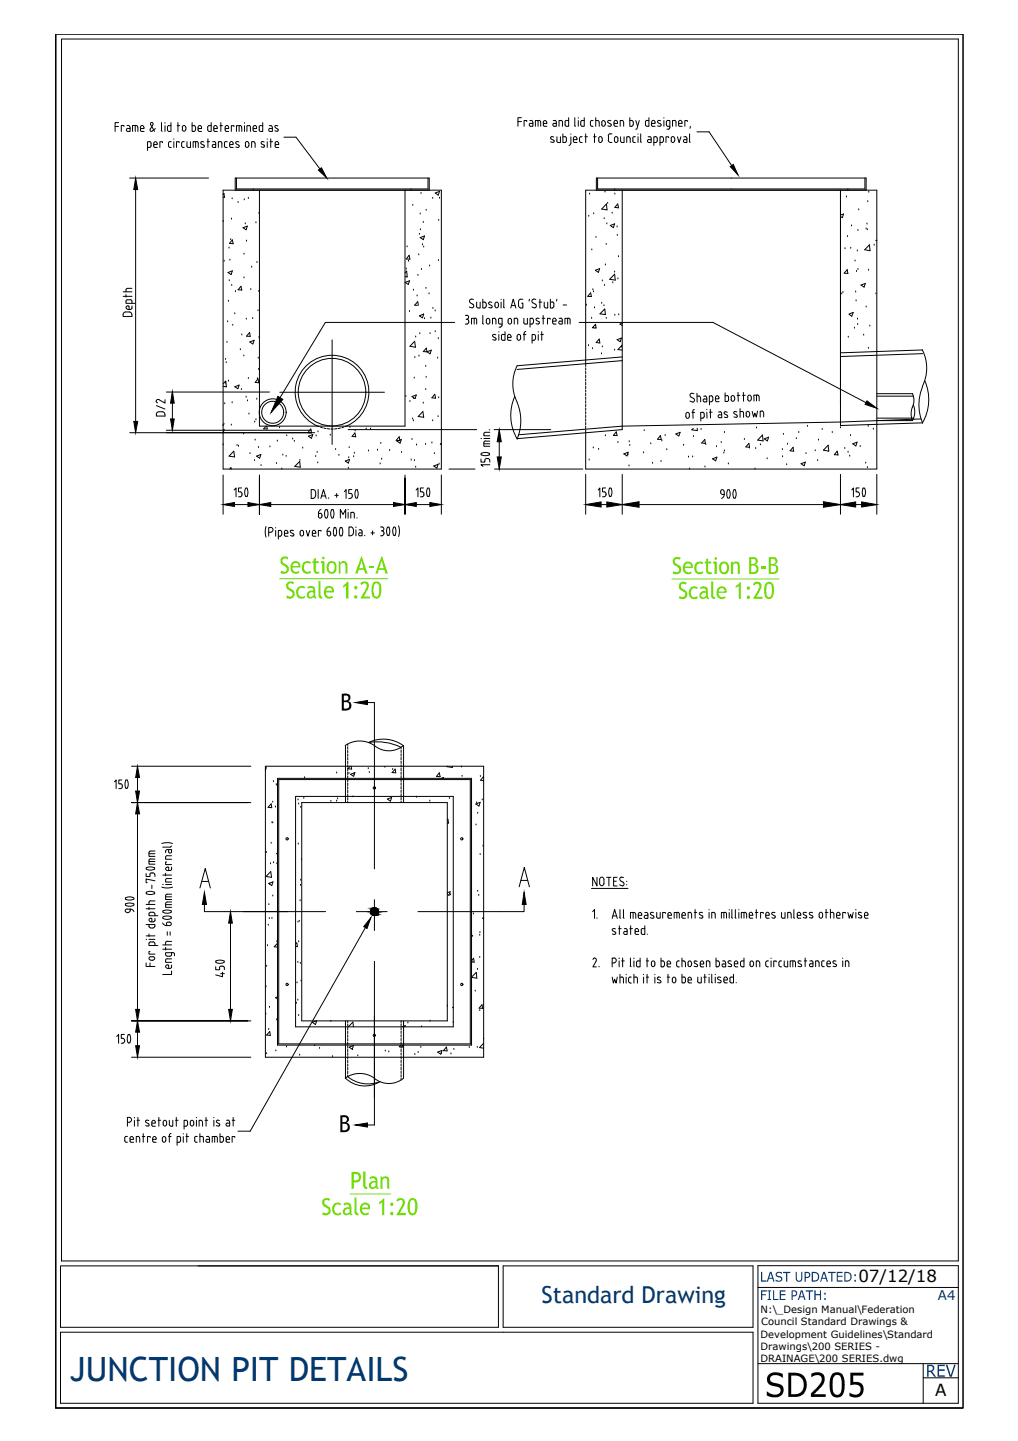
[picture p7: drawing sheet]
<svg xmlns="http://www.w3.org/2000/svg" width="210mm" height="297mm" viewBox="0 0 210 297" stroke-linecap="round" stroke-linejoin="round" font-family="sans-serif">
<defs><g id="words">
<text font-size="8.4" x="157.7" y="288">SD205</text>
<text font-size="7.1" x="146.8" y="104.8">900</text>
<text font-size="6.9" fill="#003972" x="14.4" y="284.6">JUNCTION PIT DETAILS</text>
<g font-size="6.6">
<text x="22.6" y="164.4">150</text>
<text x="22.9" y="217">150</text>
</g>
<g font-size="6.2">
<text x="29.3" y="190.5" transform="rotate(-90 29.3 190.5)">900</text>
<text x="48" y="202.5" transform="rotate(-90 48 202.5)">450</text>
</g>
<g font-size="5.6" fill="#6edd00">
<text x="57.6" y="118.2">Section A-A</text>
<text x="138.5" y="118.3">Section B-B</text>
<text x="58.8" y="123.4">Scale 1:20</text>
<text x="139.8" y="123.4">Scale 1:20</text>
<text x="72.2" y="245.1">Plan</text>
<text x="66.3" y="250.5">Scale 1:20</text>
</g>
<g font-size="5.6">
<text x="70.2" y="146.5">B</text>
<text x="69.8" y="233.4">B</text>
</g>
<text font-size="4.9" x="35.3" y="87.1" transform="rotate(-90 35.3 87.1)">D/2</text>
<text font-size="4.8" fill="#003972" x="111.7" y="268.6">Standard Drawing</text>
<text font-size="4.2" fill="#003972" x="190.9" y="283.8">REV</text>
<g font-size="3.4">
<text x="177" y="264.2">07/12/18</text>
<text x="192.8" y="287.7">A</text>
</g>
<g font-size="3.3" fill="#003972">
<text x="156.7" y="264.2">LAST UPDATED:</text>
<text x="156.7" y="268">FILE PATH:</text>
</g>
<text font-size="2.8" fill="#003972" x="193.4" y="268">A4</text>
<g font-size="2.1">
<text x="156.8" y="270.7">N:\_Design Manual\Federation</text>
<text x="156.8" y="275.7">Development Guidelines\Standard</text>
<text x="156.9" y="273.2">Council Standard Drawings &amp;</text>
<text x="156.8" y="278.2">Drawings\200 SERIES -</text>
<text x="156.8" y="280.7">DRAINAGE\200 SERIES.dwg</text>
</g>
</g></defs>
<!-- layer: 0 -->
<g fill="none" stroke="#000" stroke-width=".21">
<path d="M197.6 8v251.9M23.7 26.1h.8M24.5 25.3h-.8v1.8M25.6 26.1v-.2h-.6v1.2M26.2 25.9h.3M26.4 26.5h.4M26.5 25.9l.2 .1 .1 1.1-.7-.2v-.3l.2-.1M26.7 36.7h16.3M27.9 25.9v1.2M28 39.1v47.8M28.4 26.2l-.3-.3h-.8v1.2M28.4 26.2v.9"/>
<path d="M28.9 26.8l.2 .2 .6 .1M28.9 26.3a.36 .36 0 0 1 .4-.4 .36 .36 0 0 1 .4 .4M29 26.3v.5M29.7 26.3v.2h-.7M30.8 29.2l.3 .1v.9l-.7 .2M30.8 29.2h-.4v1.8M31.7 30.1l.3 .3M31.7 29.6a.36 .36 0 0 1 .4-.4 .36 .36 0 0 1 .3 .4M31.7 29.6v.5M32 30.4h.4M32 26.5l-.6 .5h-.4v-.4l.5-.9a.3 .3 0 0 0 0-.4 .3 .3 0 0 0-.4 0 .3 .3 0 0 0 0 .4l.8 1.4M32.4 29.6v.2h-.7"/>
<path d="M33.3 26.9l.2 .2M33.3 25.3v1.6M33.5 29.4v-.2h-.5v1.2M34 25.3v.1M34 25.9v1.2M34.9 25.9h.3M35.1 29.2l-.4 .3 .1 .7 .3 .2M35.1 30.4h.2M35.1 29.2h.2M35.2 25.3v1.8l-.6-.2v-.9l.2-.1M35.8 28.6v.1M35.8 29.2v1.2"/>
<path d="M36.5 25.9h.6M36.7 25.3v1.8M36.9 29.4v-.2h-.5v1.2M37.6 26.3a.36 .36 0 0 1 .3-.4 .36 .36 0 0 1 .4 .4M37.6 26.6a.36 .36 0 0 0 .3 .5 .36 .36 0 0 0 .4-.5M37.6 26.3v.4M37.8 29.2l-.3 .1v.7l.1 .3 .4 .1M37.8 29.2h.2M38.3 26.3v.4M38.5 30l.3 .4M38.6 29.2v.9M39.3 29.2v1.2h-.5"/>
<path d="M39.6 25.3v1.8h.4M39.6 25.9h.4M40 25.9l.3 .3-.1 .7-.2 .2M40.3 29.2v1.2M40.6 29.2l.2 .1 .1 1.1M40.6 29.2h-.8v1.2M40.8 26.8l.2 .2 .6 .1M40.8 26.5h.8a.43 .43 0 0 0-.1-.5 .43 .43 0 0 0-.5-.1l-.2 .4v.5M41.4 30.3l.5 .1M41.5 29.7l.5 .2M41.6 29.2l.4 .1M41.6 29.2l-.2 .2 .1 .2"/>
<path d="M42 29.9l.1 .3-.2 .2M42.7 29.2h.5M42.9 28.6v1.8M43.2 25.9h.3M43.5 25.3v1.8l-.6-.2v-.9l.2-.1M43.8 29.2h.4M44 29.8l-.2 .3 .2 .3M44.1 26.8l.1 .2 .6 .1M44.1 29.8h.4M44.1 26.5h.7a.42 .42 0 0 0-.1-.5 .42 .42 0 0 0-.6 .1v.7M44.2 29.2l.2 .1 .1 1.1h-.4M45.4 25.9h.5"/>
<path d="M45.4 29.2l.3 .1v1.1M45.5 29.2h-.5v1.2M45.5 25.3v1.8M46 39.2h45v57.5h-45zM46.3 30l.1 .3 .4 .1M46.3 29.5v.6M46.4 26.8l.2 .2 .5 .1M46.4 26.5h.7a.43 .43 0 0 0 0-.5 .43 .43 0 0 0-.5-.1l-.2 .4v.5M46.6 29.2l-.3 .3M46.6 29.2h.2M47.4 30.1l.1 .3h.6M47.4 29.8h.7a.43 .43 0 0 0-.1-.5 .43 .43 0 0 0-.5-.1l-.1 .4v.5"/>
<path d="M48.2 26.1v-.2h-.5v1.2M48.5 39.2v-2.5h40v2.5M48.6 30.3l.5 .1M48.8 36.7v2.2h39.5v-2.2M48.8 29.7l.4 .2M48.8 29.2l-.2 .2 .1 .2M48.9 29.2l.4 .1M49.2 29.9l.1 .3-.2 .2M49.3 25.9v1.2M49.5 25.9l.3 .3M49.5 25.9h-.7v1.2M49.9 26.2v.9"/>
<path d="M50.4 25.3v.1M50.4 25.9v1.2M50.6 29.6a.36 .36 0 0 1 .3-.4 .36 .36 0 0 1 .4 .4M50.6 30a.36 .36 0 0 0 .3 .4 .36 .36 0 0 0 .4-.4M50.6 29.6v.4M51.3 25.9l.3 .1v1.1M51.3 25.9h-.4v1.2M51.3 29.6v.4M52.2 26.8l.1 .2 .6 .1M52.2 26.5h.7a.43 .43 0 0 0-.1-.5 .43 .43 0 0 0-.4-.1l-.2 .4v.5M52.2 38.9v.3M52.2 29.2l.4 .3"/>
<path d="M52.3 29.2h-.4v1.2M52.6 29.5v.9M53.4 26.7l.3 .4M53.5 26.2v.6M53.5 39.2v48.6h30v-48.6M53.7 25.9l-.3 .3M53.7 25.9h.5M54 29.7l.5 .2M54.1 29.2l.4 .1M54.1 29.2l-.3 .2 .1 .2M54.2 25.3v1.8h-.5M54.4 29.9l.1 .4-.7-.1"/>
<path d="M55.1 28.6v.1M55.1 29.2v1.2M55.5 25.9h.3M55.7 29.2h.5M55.7 26.5h.5M55.8 25.9l.3 .3M55.8 28.6v1.8M56.2 26.2v.9l-.8-.2v-.3l.3-.1M56.7 30.1l.1 .3h.7M56.7 29.6a.36 .36 0 0 1 .4-.4 .36 .36 0 0 1 .3 .4M56.8 29.6v.5M56.8 26.3l.5 .3"/>
<path d="M57.3 26.6v.4l-.6-.1M57.3 26l-.5-.1v.4M57.5 29.6v.2h-.7M61 28.3l5 6.5M84.7 38.9v.3M86.8 39.9h.1M89.7 39.8l.9-.3-.2 .7zM123 39.2v-2.5h55.6v2.5M123.2 36.7v2.2h55.1v-2.2M124.7 39.6h.1M126.7 38.9v.3M128.3 39.2v49.4l-21.7 1.8"/>
<path d="M146.2 27.2l4.7 6.9M173.3 39.2v48.5l16.9-.5M174.8 38.9v.3M179.1 39.6h.1M46 45.6h.1M46 40.1l.2-.2 .1 .8-.3-.1M46.2 53.8h.1M47 56.2l.9-.4-.2 .8zM47.2 51.1h.1M47.3 57.9h.1M47.4 53.6h.1M47.6 49.4h.1"/>
<path d="M47.7 45.2h.1M47.8 58.8h.1M47.9 41h.1M47.9 49.4l.2 .8h-.8zM49.1 41.7h.1M49.7 59l.2 .8-.8-.1zM50.1 46.9l.9-.3-.3 .8zM50.3 52.4h.1M50.3 57.3h.1M50.4 41.2h.1M50.6 46.1h.1M50.8 49.7h.1"/>
<path d="M51.2 40.9h.1M51.7 59.7h.1M51.9 55.1h.1M52.8 45.9h.1M53 54.1h.1M53.4 44h.1M83.5 56.3l.3-.4 .2 1.2-.5-.1M83.6 58.2l.8-.3-.2 .7zM83.8 55.5h.1M83.9 50.9h.1M84.2 53.8h.1M84.4 52.6l.1 .8h-.7z"/>
<path d="M85.1 42.3h.1M85.2 59.8h.1M86.2 56.8h.1M86.3 52.5h.1M86.5 48.3h.1M86.6 44.1h.1M86.6 49l.9-.4-.2 .8zM86.7 47.4h.1M86.9 55.5h.1M87.1 50.5h.1M87.3 45.8h.1M87.4 50.9h.1"/>
<path d="M87.8 59.4h.1M87.9 43.3h.1M88.6 54.8h.1M89.2 40.9h.1M90.4 53.7h.1M90.5 45.4h.1M90.6 40.9h.1M121.4 44.6h.1M121.6 40h.1M122 51.5h.1M122.2 59.7h.1M122.4 44.1h.1"/>
<path d="M122.8 55.7l.8-.3-.2 .7zM122.9 48.9h.1M124.2 57.9h.1M124.6 45.1h.1M124.7 58.8h.1M124.8 54.6h.1M125 50.4h.1M125 42l.2 1.3-1.1-.2zM125.1 46.1h.1M125.3 41.9h.1M126.2 43.9h.1M126.4 58.3h.1"/>
<path d="M126.5 46.9l.2-.8-.9 .4 .7 .4M126.7 56.1h.1M126.7 56.5l.2 1.2-1.2-.1zM126.8 40h.1M127.2 46.8h.1M127.3 48.5h.1M127.4 42l.1 .8h-.7zM127.4 57.5h.1M127.5 52.9h.1M173.3 44.3l.6-.2-.2 .8-.4-.3M174.2 51.3h.1M174.5 40.6h.1"/>
<path d="M174.7 55.6l.1 .8-.7-.1zM174.7 48.8h.1M175.4 51.2h.1M175.6 46.6h.1M176.3 53.8h.1M176.6 56h.1M176.8 51.7h.1M176.9 47.5h.1M176.9 55.5h.1M177.1 43.3h.1M177.5 58.8l.9-.4-.2 .8zM178.6 47.2h.1"/>
<path d="M178.8 46.2h.1M178.8 47.4h.1M178.9 41.6h.1M179.1 55.7h.1M179.3 50.5l.1 1.2-1.1-.2zM180.2 50.5h.1M180.8 49.5l-.2 .1 .2 .1M46 79.1l.6-.6 .1 1.3-.7-.2M46.5 79h.1M46.5 74.1h.1M46.6 74.8h.1M46.8 70.6h.1"/>
<path d="M46.9 66.3h.1M47.1 62.1h.1M47.1 78.6h.1M48 67.1h.1M48.4 64.7h.1M48.4 79.7l.9-.3-.2 .7zM48.5 60.1h.1M49.6 72.1h.1M49.9 69h.1M50.3 73.4h.1M50.8 65.8h.1M51.2 78h.1"/>
<path d="M51.5 68.5l.1 .8h-.8zM51.5 70.5l.9-.4-.3 .8zM52.1 65.7h.1M53.1 78.1h.1M53.2 78.1l.2 .8-.8-.1zM53.2 64.1h.1M53.2 73.8h.1M53.3 76.2h.1M53.4 60.1h.1M53.4 69.6h.1M68.5 70.1v21.5M84.4 64.2h.1"/>
<path d="M85.4 77.9h.1M85.5 70.4l.2 1.2-1.2-.2zM85.5 73.7h.1M85.7 69.5h.1M86 61h.1M86 62.9h-.5l.6-.7 .2 .7M86.4 73.4h.1M86.6 68.8h.1M87.4 64.7l-.9 .4 .6 .4 .3-.7M87.5 65.7h.1M87.8 75.5h.1M87.9 77.8h.1"/>
<path d="M87.9 71.8l.1 .7h-.7zM88 72.5l.9-.3-.2 .7zM88.5 60.6h.1M88.7 68.8h.1M88.8 65.6h.1M89.3 63.6h.1M89.7 64.1h.1M89.7 68.4h.1M90.2 73.8h.1M90.4 69.8h.1M96 65h.3a.4 .4 0 0 1 .3 .4 .4 .4 0 0 1-.3 .4 .53 .53 0 0 1 .4 .6M96.1 65.8h.2"/>
<path d="M96.6 66.4l-.1 .3-.5 .1M97.2 61.7l-.3 .1-.1 .4 .7 .5M97.2 61.6l.4 .1M97.5 62.7a.47 .47 0 0 1 0 .7 .47 .47 0 0 1-.7-.1M97.8 65.6v1.2M98 65.6l.2 .2 .1 1M98 65.6h-.8v1.2M98.2 63.1l.4 .4M98.3 62.3v.8M99 62.3v1.2h-.4M99.5 66.6l.2 .2M99.6 61.7v1.8h.3"/>
<path d="M99.6 62.3h.3M99.6 65v1.6M99.9 62.3l.3 .3M100.2 63.1l-.3 .4M100.3 66.4v-.4a.36 .36 0 0 1 .3-.4 .36 .36 0 0 1 .4 .4v.4M100.3 66.4a.36 .36 0 0 0 .3 .4 .36 .36 0 0 0 .4-.4M100.3 62.7v.4M100.9 62.7l.5 .3 .1 .3-.2 .2-.5-.1M101 62.3l-.3 .1 .2 .3M101 62.2l.4 .1M101.7 69.4l.5 .3M101.8 69l-.2 .1 .1 .3"/>
<path d="M101.8 68.9l.4 .1M101.9 65.6l.3 .3M101.9 65.6h-.4v1.2M102.1 63.1v-.4a.36 .36 0 0 1 .3-.4 .36 .36 0 0 1 .4 .4v.4M102.1 63.1a.36 .36 0 0 0 .3 .4 .36 .36 0 0 0 .4-.4M102.2 69.7v.4l-.6-.1M102.3 66v.8M102.8 66.4l.1 .4h.6M102.8 66v.5M102.9 68.4v.1M102.9 69v1.1M102.9 67.4h.3"/>
<path d="M103.1 65.6l-.3 .3M103.1 65.6h.4v1.5M103.3 61.7v.1M103.3 62.3v1.2M103.4 69.8l.3 .3M103.4 69.3v.5M103.5 67l-.3 .4M103.7 68.9l-.3 .4M103.7 69h.4M103.8 63.3l.2 .2M103.9 61.7v1.6M104.1 68.4v1.7h-.4"/>
<path d="M104.6 69.8l.3 .3M104.6 69.3a.36 .36 0 0 1 .4-.4 .36 .36 0 0 1 .4 .4M104.7 69.3v.6M104.8 66.4v-.4a.36 .36 0 0 1 .3-.4 .36 .36 0 0 1 .4 .4v.4M104.8 66.4a.36 .36 0 0 0 .3 .4 .36 .36 0 0 0 .4-.4M104.9 70.1h.5M105.3 63.5l.5-1.8 .6 1.8M105.4 69.3v.3h-.7M105.4 63h.8M106.4 65.6l.3 .2 .1 1M106.5 65.6h-.5v1.2M106.6 75.4a8.3 8.3 0 0 0 0 7.5"/>
<path d="M106.8 69a.36 .36 0 0 1 .5 .3v.4a.36 .36 0 0 1-.3 .4 .36 .36 0 0 1-.4-.3zM107.6 62.5h.2v1h-.4M107.8 61.7h-.7a1.37 1.37 0 0 0 0 1.7l.3 .1M107.9 69h.5M108 65.6v.9M108.1 68.7v1.4M108.4 68.3l-.3 .4M108.7 65.6v1.2h-.6l-.1-.4M109.2 61.7l-.1 .4M109.3 66.8h.4M109.7 65.6l.3 .3M109.7 65.6h-.4v1.8"/>
<path d="M109.7 70.1h.4M109.9 62.4l.5 .3M110 66.4l-.3 .4M110 66v.5M110 61.7l-.3 .3 .2 .4M110 61.6l.5 .1M110.1 68.9l.2 .2 .1 .7-.3 .3M110.1 69h-.4v1.7M110.4 62.7a.47 .47 0 0 1 0 .7 .47 .47 0 0 1-.7-.1M110.5 66.7l.5 .1M110.6 66.1l.6 .2M110.7 65.6l.5 .1"/>
<path d="M110.8 65.6l-.3 .2 .1 .3M111 68.4v.1M111 69v1.1M111.1 66.3l.1 .3-.2 .2M111.2 62.3h.5M111.3 61.7v1.8M111.5 69h.5M111.7 68.4v1.7M111.8 65.6h.5M112 65v1.8M112.2 62.3l.1 1 .2 .2M112.9 62.3v1.2h-.3"/>
<path d="M113.4 65.8v-.2h-.5v1.2M113.5 61.7v1.8h.4M113.5 62.3h.4M113.9 62.2l.3 .4M113.9 66.2h.8a.43 .43 0 0 0-.1-.5 .43 .43 0 0 0-.5-.1l-.2 .4 .1 .6 .7 .2M114.2 62.6v.7l-.3 .2M114.8 61.7v.4M115.3 65.6h.3M115.5 66.2l-.3 .3 .3 .3M115.5 66.2h.4M115.6 65.6l.3 .2v1h-.4M116.1 62.9h.7"/>
<path d="M117 65.6v1.2M117.2 65.6l.3 .2v1M117.2 65.6h-.7v1.2M120.8 75.6v-36.4h60v57.5h-60v-8.1M120.8 75.8v.5M120.8 76.6v.5M120.8 77.3v.6M120.8 78.1v.5M120.8 78.8v.5M120.8 79.6v.5M120.9 62.9h.1M121.4 71.2h.1"/>
<path d="M121.8 60.4l.1 .7h-.7zM122 65.6h.1M122.2 71.9h.1M122.4 60.2h.1M122.6 63.5h.1M122.8 66.8l.1 .8h-.7zM123.6 69.9l.1 .8-.8-.1zM124 72.9h.1M124.1 62.5h.1M124.2 71.5h.1M124.5 63h.1M124.7 63.7l.1 1.2-1.1-.2z"/>
<path d="M125 65.6h.1M126.7 72.2h.1M126.8 65h.1M127.2 70l.9-.3-.2 .7zM127.6 64.9h.1M128.1 71.5h.1M128.3 66.6l-.5 .2 .5 .3M128.3 71.1l-.9 1 .9 .1M128.3 73.6l-21.7 1.8M128.3 74.3l-21.7 1.9M173.6 60.6h.1M173.8 60.3h.1"/>
<path d="M174.9 69.5h.1M175 64.8l.9-.4-.3 .8zM176.2 67.6h.1M176.4 60.2h.1M176.5 62h.1M176.8 65.8h.1M176.9 66.9h.1M178.1 69.1h.1M178.6 63.3h.1M179.1 71.8h.1M179.4 67.2h.1M180.6 60.6h.1"/>
<path d="M190.2 72.1a8.3 8.3 0 0 1 0 7.6M190.2 79.7a9.7 9.7 0 0 0 0 7.5M190.2 72.9l-16.9 .6M190.2 72.1l-16.9 .6M190.7 78.5a9.5 9.5 0 0 1-.5 8.7M26.7 89.2h38.2M34.3 88.7h29.9M34.3 80.8h21.3M35.5 80.7v8M46 91.7h.1M46 97.9v8.1M46 88.6h.2l-.2 .7"/>
<path d="M46.2 87.5h.1M46.3 83.2h.1M47.4 96.7l.2-.3 .1 .3M47.7 87.6h.1M47.9 83h.1M48.2 93l.2 1.2-1.2-.2zM48.9 91.8h.1M49.2 92h.1M49.8 80.3h.1M50.2 89.5h.1M50.7 81.9h.1M51 82.6h.1"/>
<path d="M51.3 85.3h.1M51.5 93.5h.1M52.5 95h.1M52.5 87h.1M52.6 90.7h.1M52.8 86.5h.1M52.9 94l.9-.3-.3 .7zM52.9 82.3h.1M53.3 92.2h.1M53.5 97.9v8.1v-7.4M53.8 96h.1M54.8 87.8l-.4 .6"/>
<path d="M55 87.8l.1 .6h-.8M55.7 92.1h.1M57 95.5h.1M57.2 90.9h.1M57.6 88.2h.1M57.7 80.9h21.6M58.1 96.7h.1M58.3 93.8h.1M59 94.1h.1M59.1 89.8h.1M60.4 90.5h.1M60.7 91h.1"/>
<path d="M60.8 96.1l1-1 .1 1.2zM61.8 94.9h.1M62.4 92.4h.1M63.6 89.9l.6 .4 .3-.7-.9 .3M64.1 88.4l.1 .8h-.7zM65.1 94.1h.1M65.2 89.9h.1M65.4 93.3h.1M65.5 95.4h.1M65.6 89h.1M66 88l.5 .2M66.7 88.2l.6 .1"/>
<path d="M67.5 88.3l.5 .1M68.1 89.7h.1M68.2 88.4h.5M69.2 92.7h.1M69.5 88.3l-.5 .1M69.9 93.9h.1M70.2 88.2l-.5 .1M70.9 88l-.4 .2M71.2 95l.9-.3-.3 .8zM71.5 87.8a7.6 7.6 0 0 0 2.9-11.7 7.6 7.6 0 0 0-12 .3 7.6 7.6 0 0 0 3.4 11.5M71.5 87.8l-.4 .1M71.8 88.6h26.5"/>
<path d="M71.8 96.5h.1M71.9 94.4h.1M72 92.3h.1M72.2 88.1h.1M72.9 94.1h.1M73.1 93.4h.1M73.2 89.2l.1 .8h-.7zM73.2 88.8h.1M75.5 88.4h.1M76 93h.1M76.4 88.4h.1M77.8 92.8h.1"/>
<path d="M78.4 95.6h.1M78.5 91.4h.1M78.7 94.7h.1M80.3 92.9h.1M81.9 90.9l.8-.3-.2 .8zM82.3 90l.2 .8h-.8zM82.8 93.3h.1M83.5 97.9v8.1v-7.4M83.7 81.7h.1M84.5 82.8h.1M84.8 94.8h.1M84.9 90.6h.1"/>
<path d="M84.9 81.7l.9-.3-.2 .8zM85.1 86.4h.1M85.2 82.1h.1M85.2 86.7h.1M85.5 95h.1M85.7 96.3h.1M85.9 91.7h.1M87.2 84.8l.2 1.2-1.2-.1zM87.3 83.1h.1M87.7 91.6h.1M87.8 80.3h.1M89.1 91.3h.1"/>
<path d="M89.2 86.7h.1M89.4 96.1l.9-.4-.2 .8zM89.6 93.5h.1M89.6 81.3l.2 .8-.7-.1zM90.3 85.9h.1M90.5 82h.1M90.5 95.7h.1M91 97.9v8.1M91 91.4l-.2 .2h.2M92.6 96.7h5.3M101.9 88.6h11.7M102 96.7h18.2"/>
<path d="M102.9 91.1v3.1M106.1 81.7a9.5 9.5 0 0 0 .5 8.8M106.6 82.9a9.7 9.7 0 0 1 0 7.6M120.8 80.3v.5M120.8 81.1v.5M120.8 81.8v.5M120.8 82.6v.5M120.8 83.4v.4M120.8 84.1v.5M120.8 84.8v.5M120.8 85.6v.5M120.8 86.3v.5"/>
<path d="M120.8 87.1v.5M120.8 87.8v.5M120.8 97.8v8.2M121.5 94.8h.1M122.3 92.3h.1M123.4 92.6h.1M124.8 89.8h.1M127.1 89l.1 .8-.7-.1zM127.4 91.2h.1M128.3 97.8v8.2M128.6 93.6l.9-.4-.2 .8zM129.5 93.8h.1"/>
<path d="M129.7 96.1h.1M129.7 91.1h.1M129.9 91.8h.1M132.7 93.3h.1M132.8 88.8h.1M134.2 91.5h.1M134.6 95.5h.1M136.2 89.8l.1 .8h-.7zM136.3 95.1h.1M136.5 90.9h.1M137.1 89.8h.1M137.5 92.7h.1"/>
<path d="M139.9 89.9l-.6-.4 .9-.4-.2 .8M141 91.8h.1M141.4 85.4a.36 .36 0 0 1 .4-.4 .36 .36 0 0 1 .3 .4v.5a.36 .36 0 0 1-.3 .3 .36 .36 0 0 1-.4-.4v-.3M142 94.2h.1M142.2 96.7h.1M142.3 82.7l.5 .1M142.5 81.9l.5 .2M142.8 94.2h.1M142.9 84.8v1.4M143 90h.1M143 82.1l.2 .5-.4 .3M143.1 81.2a.45 .45 0 0 0-.7 0 .45 .45 0 0 0 .1 .6"/>
<path d="M143.2 84.4l-.4 .4M143.2 85h-.5M143.7 81.1v1.8M143.7 88.3l.1 .5-1.2-.2 .3-.3M143.7 81.7h.4M144.1 81.6l.3 .4M144.5 82v.8M144.6 88.5h.1M144.9 85l.3 .3M144.9 85h-.4v1.8M145.1 81.7h.3M145.2 85.3l-.1 .7-.6 .2"/>
<path d="M145.3 82.3h.4M145.3 90.6l.1 .8-.7-.1zM145.4 96.3h.1M145.4 81.6l.3 .4M145.5 91.7h.1M145.7 82v.8l-.7-.1v-.3l.2-.2M145.7 85l.1 1.2M145.7 84.4v.1M146.3 85h.5M146.5 84.4v1.7M146.9 94.6l.9-.4-.2 .8zM147 81.9l-.2-.3h-.6l.1 1.8"/>
<path d="M147 82.4l-.2 .4h-.5M147 82v.5M147.5 82v.5M147.5 82.5l.3 .3M147.7 92.1h.1M147.8 82.8h.5M148.2 84.9h.3M148.2 82a.36 .36 0 0 0-.3-.4 .36 .36 0 0 0-.4 .4M148.2 82v.2h-.7M148.4 85.5h.4M148.5 84.9l.3 .3M148.7 91.2h.1"/>
<path d="M148.8 85.3v.8l-.7-.1v-.4l.2-.1M149.3 93.4h.1M149.4 86l.5 .1M149.4 89.2h.1M149.4 93h.1M149.5 85.3l.5 .3M149.5 81v1.8h.4M149.5 81.6h.4M149.9 81.5l.3 .2v.7M149.9 85.6l.2 .3-.3 .2M150 85l-.6-.1v.4M150.2 95.6h.1"/>
<path d="M150.2 82.4l-.3 .4M150.8 82v.3M151.3 85.9l.5 .1M151.5 81.9a.36 .36 0 0 0-.4-.4 .36 .36 0 0 0-.4 .4M151.5 82.3a.36 .36 0 0 1-.4 .4 .36 .36 0 0 1-.4-.4M151.5 85.3l.5 .4-.2 .3M151.5 81.9v.4M151.9 84.9h-.5v.4M152.2 80.9v1.8M152.6 81.5h-.6M152.6 84.2v1.8M152.6 84.8h.4"/>
<path d="M153 84.8l.3 .2v1M153.1 81.5h.6M153.3 80.9v1.8M153.5 90.6h.1M153.9 85.2v.4M154.2 81.9a.36 .36 0 0 1 .3-.5 .36 .36 0 0 1 .4 .4l-.1 .7a.34 .34 0 0 1-.3 .2 .34 .34 0 0 1-.3-.2v-.2M154.2 81.9v.4M154.4 91.4l.1 .8-.7-.1zM154.5 92.4h.1M154.5 85.2a.36 .36 0 0 0-.3-.4 .36 .36 0 0 0-.4 .4M154.5 85.6a.36 .36 0 0 1-.3 .4 .36 .36 0 0 1-.4-.4M154.6 85.2v.4"/>
<path d="M155.8 92.5h.1M156 88.2h.1M156 81.4v1.2M156.2 81.4l.3 .4M156.2 81.4h-.8l.1 1.3M156.2 84.8l-.3 1.2-.3-.8-.2 .8-.3-1.2M156.5 81.8v.8M156.8 91.7h.1M157.1 84.7l.3 .4M157.1 84.8h-.4v1.2M157.2 89.7l.1 1.2-1.1-.2zM157.5 85.1v.8"/>
<path d="M157.6 90.5l.9-.4-.3 .8zM158.2 94.6h.1M161.3 92.7h.1M161.4 94.1h.1M161.5 89.5h.1M162.2 95.8h.1M162.4 91.6h.1M162.9 92.9l.7 .1-.1-.8-.6 .7M164.2 90.4h.1M164.7 89.2h.1M165.2 95.6l.9-.3-.3 .7zM166.2 93.5h.1"/>
<path d="M166.5 87.9h.1M168.1 92.9h.1M168.6 95h.1M168.8 90.7h.1M169.5 88.5h.1M170.8 91.8l.1 1.2-1.1-.2zM171.6 89.2h.1M172.8 93.8l-.8-.1 .6-.7 .2 .8M173.3 88.2h.1M173.3 87l-45 .8-21.3 1.8M173.3 97.8v8.2M174.2 92.5h.1"/>
<path d="M174.9 93.2h.1M175.2 94h.1M175.4 89.8h.1M176.5 91.9l.2-.8-.9 .4 .7 .4M177.4 92h.1M178.5 95.5h.1M178.8 96.4h.1M179 87.9h.1M180.1 88.5h.1M180.8 97.8v8.2M189.9 86.4l-16.6 .6M48.3 104h2.8"/>
<path d="M55.8 104h25.3M85.8 104h2.8M120.8 104h60M27.1 157.9h24.6M54.7 157.9h45v60h-45zM54.7 158.3l.2-.1-.2 .6M69.4 159.3h.1M71.2 153.7a5.3 5.3 0 0 1 6 0M71.2 153.7v11.7M71.7 153.4v.3M71.7 153.9v.5M71.7 154.7v.5"/>
<path d="M71.7 155.4v.5M71.7 156.2v.5M71.7 156.9v.5M71.7 157.6v.6M71.7 158.4v.5M71.7 159.2v.5M71.7 159.9v.5M72 159.4h.1M72.2 157.9l-.5 .6h.8l-.1-.6M73 159.6h.1M75.8 144.8h1.4v34.3M75.9 158.5h.1"/>
<path d="M76 153.1a7 7 0 0 1 7.2 .6M76 153.1a11 11 0 0 1 6.7 1M76.1 159.3h.1M77.2 153.7a4.6 4.6 0 0 0 6 0M79.4 158.2h.1M81 158.6h.1M81.5 158.5l.1 .8h-.8zM82.7 154.1v.3M82.7 154.6v.5M82.7 155.4v.5M82.7 156.1v.5M82.7 156.9v.5"/>
<path d="M82.7 157.6v.5M82.7 158.4v.5M82.7 159.1v.5M82.7 159.9v.5M83.2 153.7v11.7M90.6 159.3l.1 .8h-.7zM92.3 157.9l-.2 .1 1.2 .2-.1-.3M95.2 158.1h.1M28.3 167.8v40.3M30.2 178.9a1.84 1.84 0 0 1 1.6 0M30.2 178.8l-.1 .2a1.28 1.28 0 0 0 1.8 0l-.1-.2M30.7 175.8v.7h1.2"/>
<path d="M30.7 176h1.2M30.7 177.6h1.2M31.1 177l-.3 .2-.1 .9h1.2M31.1 177.1h.8M31.3 180h.2M31.5 179.9l.4 .4M31.9 175.4l-1 .1-.2 .2M33.4 173.9l1.3-.2 .9 .2M33.6 174.6h1.6M34.1 176.7v.4h1.3M34.4 177.7h-.3v.5h1.3M34.5 176.4l-.4 .3"/>
<path d="M34.5 175.1l-.3 .2-.1 .5M34.5 175.1h.9v.5M34.5 176.4h.9M34.6 178.7a.36 .36 0 0 0-.5 .4 .36 .36 0 0 0 .5 .4M34.6 178.7h.2v.8M34.6 179.5h.5M34.7 175.6l.4 .3 .3-.3M34.8 175.1v.5M35.3 174.4l-.2 .2M35.4 178.7l-.1 .6-.2 .2M51.1 165.4h-24h24.6M54.9 175.7h.1"/>
<path d="M55.8 178.1h.1M55.8 179.7l.2 1.1-1.2-.1zM55.9 173.8h.1M55.9 165.7l.1 .8-.7-.1zM56.1 169.6h.1M56.2 165.4h.1M56.2 169.6h.1M56.4 161.1h.1M56.4 177.8h.1M56.8 166.4h.1M57 161.8h.1M57.1 178.1h.1"/>
<path d="M57.1 162h.1M57.2 160.4h40v55h-40zM57.2 175.8l-.1 .2h.1M57.5 160.7h39.5v54.5h-39.5zM60.9 164.2h32.6v47.5h-32.6zM61.5 164.9h.1M61.5 174h.1M61.6 165.7h.1M62 166.4h.1M62.2 177.2h.1M62.2 165.4h30v45h-30zM62.6 164.5h.1"/>
<path d="M62.8 160.3h.1M68.2 165.2h.1M69.4 165.1h.1M69.6 164.7h.1M71.7 160.7v.5M71.7 161.4v.5M71.7 162.2v.5M71.7 162.9v.5M71.7 163.7v.5M71.7 164.4v.5M71.7 165.2v.2M72.8 164.3h.1"/>
<path d="M72.9 160l-.6-.4 .9-.3-.3 .7M79.9 164.7l.9-.3-.3 .7zM82.7 160.6v.5M82.7 161.4v.5M82.7 162.1v.5M82.7 162.9v.5M82.7 163.6v.5M82.7 164.4v.5M82.7 165.1v.3M85.9 164.3h.1M88.6 165.1h.1M91 160.4l.4-.1v.1"/>
<path d="M92.2 169l.2-.1 .1 .8-.3-.1M92.7 164.6h.1M95.3 160h.1M98.1 165.7l.9-.3-.3 .8zM98.2 170.1h.1M98.3 165.5h.1M98.5 167.6h.1M99 176.1h.1M99 160.1h.1M99.4 164.9h.1M99.6 174.4h.1M99.7 160.2v-.1l-.6 .7 .6 .1"/>
<path d="M30.1 198.5v.7h1.8M30.1 190.6h1.8v.4M30.1 193.6h.2M30.1 192.9h1.8M30.1 187.3h1.8M30.1 186.4h1.8M30.2 184.2a1.84 1.84 0 0 0 1.6 0M30.2 183.9a1.38 1.38 0 0 1 1.7 .2l-.1 .2M30.7 194.5v.4h1.8M30.7 188.4v.4h1.8M30.7 193.6h1.2M30.7 192.5v.6"/>
<path d="M30.9 196.1h-.2v.6h1.2M30.9 198.5v.7M31.1 194.1l-.4 .4M31.1 188l.6 .1 .2 .3M31.1 194.2h.5M31.1 191.3h.5M31.1 185.7h.8M31.1 197.2a.36 .36 0 0 0-.4 .3 .36 .36 0 0 0 .4 .4M31.1 197.2h.4M31.1 198h.4M31.1 190h.6M31.5 197.2a.36 .36 0 0 1 .4 .3 .36 .36 0 0 1-.4 .4"/>
<path d="M31.5 194.1l.4 .4M31.9 190.9l-.4 .4M31.9 189.7l-.3 .3M31.9 181.6l-1.8-.4v.7h.2M31.9 180.3v.4M31.9 188.4v.4M31.9 189.3v.4M31.9 194.5v.4M33.4 182.9l1.3 .1 .9-.1M33.5 190.3l.3 .3 .5 .2M33.6 195.7h1.8M33.6 194.8h1.8"/>
<path d="M33.6 182.3h.1M33.6 180.4h1.8M33.6 189.1l.1-.1a1.28 1.28 0 0 1 1.6 .2 1.28 1.28 0 0 1-1.7 0zM33.7 187.7l-.1 .2a1.28 1.28 0 0 0 1.7 0l-.1-.2M33.7 187.8a1.84 1.84 0 0 1 1.6 0M34.1 180v.6M34.1 195.3v.5M34.1 186.5h1.3M34.1 184.9h1.3M34.1 182.3h1.3M34.5 192.1v.7M34.5 197.6l-.3 .2-.1 .6h1.3"/>
<path d="M34.5 194l-.3 .2-.1 .6M34.5 185.9l-.3 .2-.1 .9h1.3M34.5 184.3l-.3 .2-.1 .9h1.3M34.5 181.1l-.3 .1-.1 .6h1.3M34.5 197.7h.9M34.5 197.1h.5M34.5 194.1h.9M34.5 185.9h.9M34.5 184.3h.9M34.5 181.1h.9M34.6 198.9a.36 .36 0 0 0-.5 .3 .36 .36 0 0 0 .5 .4M34.6 198.9h.2v.7"/>
<path d="M34.6 199.6h.5M34.7 190.1l-.3 .1-.1 .2M34.8 190.1h.1a.36 .36 0 0 1 .4 .3 .36 .36 0 0 1-.4 .4h-.5v-.3M35.1 192.1v.7M35.4 198.9l-.1 .6-.2 .1M35.4 196.4l-.1 .5-.3 .2M35.6 196.3l.3 .2 .1 .5M35.6 196.4h-1.5l.1 .5 .3 .2M42.1 186.4v1.5h25M47.5 190.3v17.8M55 199.2h.1M55.1 194.9h.1"/>
<path d="M55.3 190.7h.1M55.4 182.1l.9-.3-.3 .7zM55.4 186.5h.1M55.5 189.4h.1M55.6 182.2h.1M56.1 189.3h.1M56.2 184.7h.1M57.1 194.1h.1M57.2 194.4l-.7 .8h.7M60.9 194.6l.3-.2 .1 .8M60.9 195.1h.4M61.4 198.4h.1"/>
<path d="M61.5 190.1h.1M61.6 194.1h.1M61.7 189.9h.1M61.9 185.7h.1M61.9 198.6h.1M62 182.5h.1M62 181.4h.1M73.5 187.9h6.3M75.3 191.2l-23.7 42M77.2 198.2v33.7h-1.4M77.2 185.5v6.3M92.2 184l.6-.2-.2 .8-.4-.3"/>
<path d="M92.9 184.4h.1M97.2 198l.4-.5 .2 .8h-.6M97.2 198.2v.2M97.4 193h.1M97.6 188.4h.1M98.5 199.8h.1M98.5 183.7h.1M98.7 184.6h.1M98.9 197.4h.1M98.9 192.8h.1M99 192.2h.1M99.7 189.2l-.2 .1 .2 .1"/>
<path d="M108.1 186.4v1.5h-21.9M27.1 217.9h24.6M35.4 200.2v.7h-1.8M51.1 210.4h-24h24.6M54.8 209h.1M54.8 203.4h.1M55 217.2h.1M55.4 212.2h.1M55.6 207.6h.1M55.6 212.6l.1 .8h-.7zM56.9 216.6h.1M57.1 210.2h.1"/>
<path d="M57.2 205.5l-.4 .2 .4 .2M59.1 215.8h.1M61.1 206.8h.1M61.2 202.6h.1M61.4 206.2h.1M61.6 209.3h.1M61.8 217.5h.1M62.1 202.2h.1M64.9 215.6h.1M65.3 210.4l-.9 .3 .7 .5M65.3 210.4l-.2 .8M65.9 216.1h.1"/>
<path d="M68.2 210.5h.1M68.6 217.8h.1M71.2 210.4v11.9M71.7 210.4v.4M71.7 211.1v.4M71.7 211.8v.5M71.7 212.6v.5M71.7 213.3v.5M71.7 214.1v.4M71.7 214.8v.5M71.7 215.6v.5M71.7 216.3v.5"/>
<path d="M71.7 217v.6M71.7 217.8v.5M71.7 218.6v.5M71.7 219.3v.5M71.8 211.7l1-1 .1 1M72 215.9l.9-.4-.3 .8zM72.7 216.4h.1M73.8 217.6h.1M79.4 216.7h.1M80.2 216.8h.1M82.6 215.4l-.3 .4h.8M82.7 210.4v.4"/>
<path d="M82.7 211v.5M82.7 211.8v.5M82.7 212.5v.5M82.7 213.3v.5M82.7 214v.5M82.7 214.8v.5M82.7 215.5v.5M82.7 216.3v.5M82.7 217v.5M82.7 217.8v.5M82.7 218.5v.5M82.7 219.3v.5"/>
<path d="M82.9 211.7l.7-.3-.1 .3M83 215.4l.1 .5M83.2 210.4v11.9a4.7 4.7 0 0 1-6 0M84.1 210.9h.1M85.5 217.4h.1M86.2 217h.1M86.8 215.9h.1M86.9 211.7h.1M88.7 210.5h.1M90.2 216.9l.9-.4-.2 .8zM91 217.2h.1M92.1 215.8l-.7 .8h.8l-.1-.7"/>
<path d="M92.2 207.4h.1M93 217.3h.1M93.5 210.8h.1M93.5 207.6l-.2 .1 .2 .1M93.6 216.3h.1M96.8 215.9h.1M97.2 201.4l1-1 .1 1.2-1.1-.1M98 204.3h.1M98.4 215.9h.1M98.9 208.3h.1M99.6 207.9l-.8-.1 .6-.7 .2 .8M99.7 214.2h.1"/>
<path d="M99.7 215.1l-.8 .8 .8 .2M26 234.2l-.3 .4 .1 .7 .2 .2M26.1 235.5h.2M26.1 234.3h.2M26.3 231.4h.4M26.7 231.3a.49 .49 0 0 0 .4-.5 .49 .49 0 0 0-.4-.5h-.4v1.9M26.8 234.9h.7v-.2a.36 .36 0 0 0-.5-.4l-.2 .2v.8l.3 .2h.4M27.7 230.3v.2M27.7 230.9v1.3M28.3 230.9h.5M28.4 230.3v1.9M28.5 234.2l.3 .4"/>
<path d="M28.5 234.3h-.4v1.2M28.8 234.6v.9M29.3 234.3h.6M29.5 233.7v1.8M30.2 231.4l.4 .3 .2 .2-.3 .2-.5-.1M30.2 230.9l-.2 .2 .1 .3M30.3 230.9l.4 .1M31 234.5v-.2h-.6v1.2M31.3 231.5h.7a.42 .42 0 0 0-.1-.4 .42 .42 0 0 0-.4-.1l-.2 .4v.6l.2 .2h.5M31.5 234.9h.7a.42 .42 0 0 0-.1-.5 .42 .42 0 0 0-.4-.1l-.2 .4v.6l.7 .2M32.6 230.9h.5M32.8 230.3v1.9"/>
<path d="M33.6 234.3a.36 .36 0 0 1 .6 .4v.4a.36 .36 0 0 1-.4 .4 .36 .36 0 0 1-.3-.4zM33.8 231a.36 .36 0 0 1 .6 .3v.4a.36 .36 0 0 1-.4 .4 .36 .36 0 0 1-.4-.4zM34.7 234.3h.6M34.9 230.9l.1 1 .2 .2M34.9 234.1v1.4M35.3 233.6l-.4 .4M35.6 230.9v1.3h-.4M36.2 230.9h.5M36.4 230.3v1.9M36.5 235.5h.4M36.9 234.2l.3 .4v.7l-.3 .2M36.9 234.3h-.4v1.8"/>
<path d="M37.8 233.7v.1M37.8 234.3v1.2M38 232.2h.4M38.3 234.3h.6M38.4 230.9l.3 .4-.1 .6-.2 .2M38.4 230.9h-.4v1.8M38.5 233.7v1.8M39.4 231a.36 .36 0 0 1 .5 .3v.4a.36 .36 0 0 1-.3 .4 .36 .36 0 0 1-.4-.4zM40.1 235.1l.3 .4M40.2 234.6v.5M40.4 234.2l-.3 .4M40.5 235.5h.2"/>
<path d="M40.5 234.3h.2M40.5 230.3v.1M40.5 230.9v1.3M41.2 234.3h.4M41.2 233.7v1.8M41.4 230.9l.3 .4M41.4 230.9h-.4v1.3M41.6 234.2l.3 .2v1.1M41.8 231.3v.9M42.3 230.9h.5M42.5 230.3v1.9M42.6 234.3h.3"/>
<path d="M42.7 234.9h.5M42.8 234.2l.4 .4M43.2 234.6v.9l-.7-.2v-.3l.2-.2M44.1 230.3v.1M44.1 230.9v1.3M44.3 234.3v1.2M44.5 234.2l.3 .2v1.1M44.5 234.3h-.7v1.2M44.7 231.4l.5 .2M44.8 230.9l.4 .1M44.9 230.9l-.3 .2 .1 .3M45.2 231.7v.4l-.6-.1"/>
<path d="M45.4 233.7v1.8l.5-.1 .1-.3M45.4 234.3h.3M45.7 234.2l.3 .4M46.1 234.6v.5M46.6 235.1l.3 .4M46.6 234.7a.36 .36 0 0 1 .4-.4 .36 .36 0 0 1 .3 .4M46.6 234.7v.5M46.7 230.9h.3M46.9 231.5l-.3 .3 .3 .3M46.9 231.5h.5M46.9 235.5h.5M47 230.9l.3 .3"/>
<path d="M47.4 231.3v.8h-.5M47.4 234.7v.2h-.8M47.9 230.9h.5M48.1 230.3v1.8M48.4 234.5v-.2h-.5v1.2M71.7 221.9a6.6 6.6 0 0 0 6.7 1 5.8 5.8 0 0 1-7.2-.7 5.2 5.2 0 0 1 6 0M71.7 220v.6M71.7 220.8v.5M71.7 221.6v.4M82.7 220v.5M82.7 220.8v.5M82.7 221.5v.5"/>
<path d="M82.7 222.3v.3"/>
<circle cx="68.5" cy="80.8" r="7"/>
<circle cx="59.2" cy="172.9" r=".23"/>
<circle cx="77.2" cy="162.4" r=".23"/>
<circle cx="95.2" cy="172.9" r=".23"/>
<circle cx="77.2" cy="187.9" r=".78"/>
<circle cx="59.2" cy="202.9" r=".23"/>
<circle cx="77.2" cy="213.4" r=".23"/>
<circle cx="95.2" cy="202.9" r=".23"/>
</g>
<g fill="#000" stroke="#000" stroke-width=".21">
<path d="M28 36.7l.4 2.4h-.8zM65.6 35.1l.7-.5 1.1 2.1zM150.6 34.3l.6-.4 1 2.2zM27.6 86.9h.8l-.4 2.3zM102.9 88.6l.5 2.5h-.9zM102.5 94.2h.9l-.5 2.5zM46 104l2.3-.4v.8zM51.1 103.6l2.4 .4-2.4 .4zM53.5 104l2.3-.4v.8zM81.1 103.6l2.4 .4-2.4 .4zM83.5 104l2.3-.4v.8zM88.6 103.6l2.4 .4-2.4 .4z"/>
<path d="M120.8 104l3.1-.5v1zM125.1 103.5l3.2 .5-3.2 .5zM128.3 104l3.5-.6v1.2zM169.8 103.4l3.5 .6-3.5 .6zM173.3 104l3.1-.5v1zM177.7 103.5l3.1 .5-3.1 .5zM73.3 144.8l2.5-.4v.8zM28.3 165.4l.5 2.4h-.8zM42.1 183.9l.5 2.5h-.9zM47.5 187.9l.4 2.4h-.8zM76.5 189.1l-.8 2.3-.7-.4zM77.1 188.7h.1z"/>
<path d="M77.2 188.7h.3zM108.1 183.9l.4 2.5h-.8zM28 208.1h.8l-.5 2.3zM47.1 208.1h.8l-.4 2.3zM73.3 231.9l2.5-.4v.8z"/>
<path d="M77.1 187.2h.1zM76.9 187.2h.3z"/>
<path d="M76.9 187.2h.3zM76.8 187.2h.4z"/>
<path d="M76.8 187.2l.4 .1zM76.7 187.3h.5z"/>
<path d="M76.7 187.3l.5 .1zM76.7 187.3l.5 .1h-.6z"/>
<path d="M76.6 187.4l.6 .1v-.1zM76.6 187.4l.6 .1h-.7z"/>
<path d="M76.5 187.5l.7 .2v-.2zM76.5 187.5l.7 .2h-.7z"/>
<path d="M76.5 187.7l.7 .1v-.1zM76.5 187.7l.7 .1h-.8z"/>
<path d="M76.4 187.8l.8 .1v-.1zM76.4 187.8l.8 .1h-.8z"/>
<path d="M76.4 187.9l.8 .2v-.2zM76.4 187.9l.8 .2h-.8z"/>
<path d="M76.4 188.1l.8 .1v-.1zM76.4 188.1l.8 .1h-.7z"/>
<path d="M76.5 188.2l.7 .2v-.2zM76.5 188.2l.7 .2h-.6z"/>
<path d="M76.6 188.4l.6 .1v-.1zM76.6 188.4l.6 .1h-.5z"/>
<path d="M76.7 188.5l.5 .1zM76.7 188.5l.5 .1z"/>
<path d="M76.8 188.6l.4 .1zM76.8 188.6l.4 .1z"/>
<path d="M76.9 188.7h.3zM76.9 188.7h.3z"/>
<path d="M77.2 187.1l.2 .1zM77.1 187.2l.1-.1z"/>
<path d="M77.2 187.2h.3zM77.2 187.2h.3z"/>
<path d="M77.2 188.7h.2zM77.2 188.7h.2z"/>
<path d="M77.2 187.2h.4zM77.2 187.2h.4z"/>
<path d="M77.2 187.2l.5 .1zM77.2 187.2l.5 .1z"/>
<path d="M77.2 188.6h.5zM77.2 188.6l.3 .1z"/>
<path d="M77.2 187.3l.6 .1zM77.2 187.3l.6 .1z"/>
<path d="M77.2 188.5h.6zM77.2 188.5l.5 .1z"/>
<path d="M77.2 187.4l.7 .1-.1-.1zM77.2 187.4l.7 .1h-.7z"/>
<path d="M77.2 188.4l.6 .1 .1-.1zM77.2 188.4l.6 .1h-.6z"/>
<path d="M77.2 187.5l.8 .2-.1-.2zM77.2 187.5l.8 .2h-.8z"/>
<path d="M77.2 187.7l.8 .1v-.1zM77.2 187.7l.8 .1h-.8z"/>
<path d="M77.2 188.2l.7 .2 .1-.2zM77.2 188.2l.7 .2h-.7z"/>
<path d="M77.2 187.8l.8 .1v-.1zM77.2 187.8l.8 .1h-.8z"/>
<path d="M77.2 187.9l.8 .2v-.2zM77.2 187.9l.8 .2h-.8z"/>
<path d="M77.2 188.1l.8 .1v-.1zM77.2 188.1l.8 .1h-.8z"/>
</g>
<!-- layer: 50 -->
<path d="M41.2 183l1.1-4 1.1 4M41.6 181.7h1.4M107 182.8l1.1-4 1.1 4M107.4 181.5h1.4" fill="none" stroke="#000" stroke-width=".21"/>
<!-- layer: 25 -->
<g fill="none" stroke="#000" stroke-width=".21">
<path d="M58.5 28.3h2.5M106.8 25.1h.7M107.5 24.3h-.7v1.7M108.6 25.1v-.3h-.5v1.2M109.2 24.8h.3M109.4 25.4l-.3 .3 .3 .3M109.4 25.4h.5M109.5 24.8l.3 .4M109.9 25.2v.8h-.5M110.9 24.8v1.2M111.1 24.8l.3 .4M111.2 24.8h-.8v1.2"/>
<path d="M111.5 25.2v.8M112 25.7l.1 .3h.7M112 25.3a.36 .36 0 0 1 .4-.5 .36 .36 0 0 1 .3 .5M112 25.3v.4M112.8 25.3v.1h-.8M113.5 29.2l.5 .1M113.7 28.7l.6 .3-.2 .3M113.7 28.2l.5 .1M113.8 28.2l-.3 .2 .1 .2M114.1 24.8h.3M114.3 25.4h.4M114.4 24.8l.3 .4"/>
<path d="M114.7 25.2v.8l-.7-.1v-.3l.3-.2M114.8 29l.3 .4M114.8 28.2v.8M115.6 28.2v1.2h-.5M115.7 24.8l.3 .4M115.7 24.8h-.4v1.2M116 25.2v.8M116.1 27.6v1.8h.4M116.1 28.2h.4M116.5 28.2l.3 .3M116.5 25.2v.5M116.8 28.5l-.1 .7-.2 .2"/>
<path d="M116.8 24.8l-.3 .4M116.8 24.8h.4M117.2 24.3v1.7h-.6l-.1-.3M117.7 29.6l-.4 .4M117.7 27.6v.1M117.7 28.2v1.4M118.5 25.8l.2 .2M118.5 24.3v1.6M118.9 28.6a.36 .36 0 0 0-.5-.4l-.2 .4 .1 .6 .2 .2h.5M119 28.6v.2h-.8M119.2 24.3h.1M119.2 24.8v1.2"/>
<path d="M119.5 28.5v.7l.3 .2M119.7 25.2l.1 .7 .3 .1M119.8 28.2l-.3 .3M119.8 28.2h.2M119.8 29.4h.2M120.1 24.8l-.4 .4M120.1 24.8h.4M120.5 24.3v1.7h-.4M120.6 28.2h.5M120.8 27.6v1.8M121.7 25.2l.1 .7 .5 .1M122.1 24.8l-.4 .4"/>
<path d="M122.1 24.8h.2M122.4 28.2h.5M122.6 27.6v1.8M122.8 24.8h.4M122.8 24.3v1.7M123.2 24.8l.3 .4M123.4 28.6a.36 .36 0 0 1 .4-.4 .36 .36 0 0 1 .3 .4M123.4 29a.36 .36 0 0 0 .4 .4 .36 .36 0 0 0 .3-.4M123.5 28.6v.4M123.6 25.2v.8M124.1 25.3a.36 .36 0 0 1 .3-.5 .36 .36 0 0 1 .4 .5M124.1 25.6a.36 .36 0 0 0 .3 .4 .36 .36 0 0 0 .4-.4"/>
<path d="M124.1 25.3v.4M124.2 28.6v.4M124.8 25.3v.4M125.3 25.9l.5 .1M125.4 28.9l.2 .4h.2M125.5 25.3l.5 .4-.2 .3M125.5 28v.9M125.5 24.8l-.2 .2 .1 .3M125.6 24.8l.4 .1M125.8 29.4h.4M126.2 27.6h-.6l-.2 .4M126.6 25.4h.7a.43 .43 0 0 0-.1-.4 .43 .43 0 0 0-.4-.1l-.2 .8 .3 .3"/>
<path d="M126.7 29v-.4a.36 .36 0 0 1 .3-.4 .36 .36 0 0 1 .4 .4v.4M126.7 29a.36 .36 0 0 0 .3 .4 .36 .36 0 0 0 .4-.4M126.9 26h.4M128 28.2v1l.3 .2h.4v-1.2M128.2 24.8l.4 .4M128.3 24.8h-.4v1.2M128.6 25.2v.8M129.6 28.2l.3 .3M129.6 28.2h-.4v1.2M129.9 24.3v1.7h.3M129.9 24.8h.3M129.9 28.5v.9"/>
<path d="M130.2 24.8l.3 .4M130.5 29l.1 .3 .4 .1M130.5 28.5v.5M130.5 25.7l-.3 .3M130.6 25.2v.5M130.8 28.2l-.3 .3M130.8 28.2h.2M131.1 24.8l.4 1.2M131.6 27.6v.1M131.6 28.2v1.2M131.8 24.8l-.5 1.8h-.2M132.1 29.1l.2 .2"/>
<path d="M132.1 27.6v1.6M133.4 24.8l-.3 .4M133.4 24.8h.4M133.6 28.2h.4M133.8 28.7l-.3 .4 .3 .3M133.8 24.3v1.7l-.7-.1v-.7M133.8 28.8h.5M133.9 28.2l.4 .3M134.3 28.5v.9h-.5M134.4 25.4h.7a.43 .43 0 0 0-.1-.4 .43 .43 0 0 0-.5-.1l-.1 .3-.1 .7 .3 .1h.5M134.8 29.4h.4M135.2 28.2l.3 .3"/>
<path d="M135.2 28.2h-.4v1.8M135.5 28.5v.7l-.3 .2M135.6 25.9l.5 .1M135.7 25.3l.6 .4-.2 .3M135.8 24.8l.4 .1M135.8 24.8l-.2 .2 .1 .3M136.4 28.2l.4 .3M136.5 28.2h-.4v1.8M136.8 29l-.2 .3-.5 .1M136.8 28.5v.5M136.9 24.3h.1M136.9 24.8v1.2"/>
<path d="M137.4 25.2v.7l.7 .1M137.5 26.6h.3M137.7 24.8l-.3 .4M137.7 24.8h.4v1.5l-.3 .3M137.9 28.4v-.2h-.6v1.2M138.4 28.6a.36 .36 0 0 1 .3-.4 .36 .36 0 0 1 .4 .4M138.4 29a.36 .36 0 0 0 .3 .4 .36 .36 0 0 0 .4-.4M138.4 28.6v.4M139.1 24.8l.3 .4M139.1 24.8h-.4v1.2M139.1 28.6v.4M139.4 25.2v.8"/>
<path d="M139.7 28.2l.3 1.2 .4-1.2M139.9 25.7l.3 .3M139.9 25.2a.36 .36 0 0 1 .4-.4 .36 .36 0 0 1 .3 .4M139.9 25.2v.5M140.2 26h.5M140.7 25.2v.2h-.8M141 28.2h.3M141.3 28.2l.3 .3M141.6 28.5v.9l-.6-.2v-.4h.6M141.7 25.1v-.3h-.5v1.2M142.1 29.1l.2 .2M142.2 27.6v1.6"/>
<path d="M142.4 26l-.1 .5M143.7 27.2h2.5M26 59.8v.4M27.2 59.4l-1 .1-.2 .3M25.4 61.1h1.8M25.4 60.2h1.8M26 62.1v.4h1.8M26 60.7v.6M26.3 61.8l-.3 .3M26.4 61.8h.5M26.4 63a.36 .36 0 0 0-.4 .4 .36 .36 0 0 0 .4 .4M26.4 63.1h.2v.7"/>
<path d="M26.4 63.8h.5M26.8 61.8l.4 .3M27.2 64.8l-.1-.3a1.29 1.29 0 0 0-1.6 0l-.1 .7h1.8v-.4M27.2 62.1v.4M27.2 63.1v.4M27.2 63.5l-.3 .3M93.8 66.5h-26.7l-11.1 18.4M119.4 66.5h27.6l31.6 16.5M99.2 90.4h.1M99.3 93.8l-.1-.2a1.28 1.28 0 0 1 1.8 0l-.1 .2M99.3 93.8a1.84 1.84 0 0 0 1.6 0M99.8 91.2v.8h1.2"/>
<path d="M99.8 91.5h1.2M99.8 90.4h1.2M100.1 90.9l-.3 .3M100.1 89.1l-.3 .2v.5h1.2M100.1 90.9h.9M100.1 89.1h.9M100.4 94.5l-.4 .2v.6h-.8v-.7M100.4 94.5h.2M100.5 94.5l.5 .3M100.9 88.6h.1M101 95.8h-1.8l.4 .3M101 94.9v.4"/>
<path d="M180.8 86.2h7.6M180.8 86.7h7.4M180.8 81.2h7.4M180.8 81.7h7.6M48.3 101l.4-.4v1.8M49.8 100.6h-.6v.8h.3a.54 .54 0 0 1 .4 .5 .54 .54 0 0 1-.4 .5h-.3M50.6 100.7h.4M50.6 100.7a1.28 1.28 0 0 0 .2 1.7l.2-.1M50.9 100.7a1.84 1.84 0 0 1 0 1.6M54.9 108.5l-.2 .9 .2 1.3M55.4 109.7h.5M55.8 108.7a.49 .49 0 0 1 .5 .5 .49 .49 0 0 1-.5 .5"/>
<path d="M55.9 108.8h-.5v1.7M56.8 108.8h.1M56.8 109.3v1.2M57.4 110.5h.4M57.7 109.3l.4 .4M57.8 109.3h-.4v1.8M58.1 110.2l-.4 .3M58.1 109.7v.5M58.6 110.2l.3 .3M58.6 109.7a.36 .36 0 0 1 .4-.4 .36 .36 0 0 1 .3 .4M58.7 109.7v.5M58.9 110.5h.5"/>
<path d="M59.4 109.7v.2h-.7M60 109.8l.5 .2 .1 .3-.2 .2-.5-.1M60.5 109.4l-.6-.1 .1 .4M61.9 109.7a.36 .36 0 0 1 .3-.4 .36 .36 0 0 1 .4 .4M61.9 109.7v.4a.36 .36 0 0 0 .3 .4 .36 .36 0 0 0 .4-.4v-.4M63.1 109.3l.4 1.2 .4-1.2M64.4 110.2l.3 .3M64.4 109.7a.36 .36 0 0 1 .3-.4 .36 .36 0 0 1 .4 .4M64.4 109.7v.5M64.7 110.5h.4M65.1 102.2l-.3 .4-.2 .1M65.1 101.5l-.3-.5-.6-.1v1.8h.4"/>
<path d="M65.1 101.5v.7M65.1 109.7v.2h-.7M65.6 100.9v1.8M65.6 106.4a.36 .36 0 0 0 .4 .4 .36 .36 0 0 0 .4-.4M66 105.8l.3 .1 .1 .3M66 105.8h-.3v.6M66.2 102.7l.5-1.8 .6 1.8M66.2 105l-.4 .3-.2 .5M66.2 109.5v-.2h-.6v1.2M66.3 102.2h.8M66.4 106.2v.2M67.1 105.1l.2-.1a1.28 1.28 0 0 1 0 1.8l-.2-.1"/>
<path d="M67.1 105.1a1.84 1.84 0 0 0 0 1.6M67.8 102.6v.1M68 108.7l-.4 .3-.2 .5M68.2 109.9l-.2-.4h-.5v.6a.36 .36 0 0 0 .3 .4 .36 .36 0 0 0 .4-.4v-.2M68.7 105.1a1.84 1.84 0 0 1 0 1.6M68.7 105.1l-.2-.1a1.28 1.28 0 0 0 0 1.8l.2-.1M68.9 108.8l.2-.1a1.28 1.28 0 0 1 0 1.8l-.2-.1M68.9 108.8a1.84 1.84 0 0 0 0 1.6M69 102.1h.8M69.4 101.7v.8M70.2 106.8v-1.8l.5 1 .6-1v1.8M70.2 108.7h.1a1.28 1.28 0 0 1 0 1.8l-.2-.1a1.74 1.74 0 0 1 .1-1.7z"/>
<path d="M71 101.3l.4-.4v1.8M71.8 105v.1M71.8 105.6v1.2M71.9 102.7h.4M72.5 100.9h-.6v.8h.6l.1 .4M72.6 102.1a.45 .45 0 0 1-.3 .6M72.7 105.6l.4 .3M72.8 105.6h-.5v1.2M72.8 109.9l-.2 .4-.2 .1M72.8 109.2l-.2-.5-.6-.1v1.8h.4M72.9 109.2v.7M73.1 106v.8"/>
<path d="M73.4 101h.3M73.4 102.6h.3M73.4 101a1.84 1.84 0 0 0 0 1.6M73.4 108.6v.2M73.4 109.2v1.2M73.6 106.7v.1M73.7 101a1.84 1.84 0 0 1 0 1.6M74 109.2h.4M74.2 109.9h.5M74.3 109.2l.3 .2 .1 1-.7-.1v-.3l.2-.2M75.2 110.3v.1M76.5 109.9h.7"/>
<path d="M76.8 109.4v.8M78.5 110.4h.3M78.5 108.6h.3M78.6 109.4h.2M78.8 108.6a.4 .4 0 0 1 .3 .4 .4 .4 0 0 1-.3 .4l.3 .4M79.1 110l-.3 .4M79.2 109.9v.1M79.9 108.7h.3M79.9 110.3h.3M79.9 108.7a1.84 1.84 0 0 0 0 1.6M80.2 108.7a1.84 1.84 0 0 1 0 1.6M81.5 108.7a1.84 1.84 0 0 1 0 1.6"/>
<path d="M81.5 108.7l-.2-.1a1.28 1.28 0 0 0 0 1.8l.2-.1M82.2 108.4l.2 .9-.2 1.3M85.8 101l.4-.4v1.8M87.3 100.6h-.6v.8h.3a.54 .54 0 0 1 .4 .5 .54 .54 0 0 1-.4 .5h-.3M88.1 100.7h.4M88.1 100.7a1.28 1.28 0 0 0 .2 1.7l.2-.1M88.5 100.7a1.84 1.84 0 0 1 0 1.6M123.3 101l.4-.4v1.8M124.2 102.4h.4M124.9 100.6h-.7v.8h.4a.51 .51 0 0 1 .4 .5 .51 .51 0 0 1-.4 .5M125.6 100.7h.4M125.6 102.3h.4"/>
<path d="M125.7 100.7a1.84 1.84 0 0 0 0 1.5M126 100.7a1.84 1.84 0 0 1 0 1.5M175.6 101l.4-.4v1.8M176.5 102.4h.4M176.8 101.4l.4 .4M177.2 100.6h-.7v.8h.4M177.2 102l-.4 .4M177.2 101.8v.2M177.9 100.7h.4a1.83 1.83 0 0 1 0 1.5M177.9 102.3h.4M178 100.7a1.84 1.84 0 0 0 0 1.5M121.9 183.1h7.6"/>
<path d="M122.2 187.9l.4-.4v1.8M122.6 197.5a.4 .4 0 0 1 .3 .6M122.6 197.5l-.3 .3M122.9 198.1l-.7 1.2h.8M123.1 180.8v1.8l-.9-1.8v1.8M123.1 189.2v.1M123.5 199.2v.1M123.9 180.9a.45 .45 0 0 1 .6 .4v.8a.45 .45 0 0 1-.4 .5 .45 .45 0 0 1-.5-.5v-.8zM125.1 180.8h.9M125.5 180.8v1.8M126.2 189.3l.5-1.8 .6 1.8M126.2 198.5h.4"/>
<path d="M126.3 192.5l.5 .1M126.4 188.8h.7M126.4 191.9l.5 .3M126.5 191.4l-.3 .2 .1 .3M126.5 191.4l.4 .1M126.5 181.7h.6M126.6 197.5a.49 .49 0 0 1 .5 .5 .49 .49 0 0 1-.5 .5M126.6 197.5h-.4v1.8M126.9 192.1l.1 .3-.2 .2M127.2 180.8h-.7v1.8h.7M127.5 191.4h.6M127.7 197.5v.1"/>
<path d="M127.7 198.1v1.2M127.7 190.8v1.8M127.8 182.4l.5 .2M127.8 189.1l.2 .2M127.8 187.5v1.6M128 181.6l.5 .3M128.1 180.8l.5 .1M128.1 180.8l-.3 .3 .2 .5M128.2 198.1h.5M128.4 197.5v1.8M128.5 181.9l.2 .4-.4 .3M128.5 189.1l.2 .2"/>
<path d="M128.6 187.5v1.6M128.7 191.4h.3M128.9 192h.4M129 191.4l.3 .2v1l-.7-.1v-.4l.3-.1M129.2 181.7h.1M129.2 182.3v.1M129.9 191.4h.5M129.9 199.1l.2 .2M130 197.5v1.6M130 190.8v1.8M130.5 188.1v1.2M130.7 197.5v.1"/>
<path d="M130.7 198.1v1.2M130.7 188.1l.3 .3M130.8 188.1h-.8v1.2M130.9 192.3l.3 .3M130.9 191.8a.36 .36 0 0 1 .4-.4 .36 .36 0 0 1 .3 .4M131 191.8v.5M131.1 188.5v.8M131.2 192.6h.5M131.6 189l.3 .3M131.6 188.7h.7a.42 .42 0 0 0-.1-.5 .42 .42 0 0 0-.4-.1l-.2 .4v.5M131.7 191.8v.2h-.7M131.9 189.3h.4"/>
<path d="M132 197.5v1.8h-.6l-.2-.4M132 198.1h-.5l-.2 .2v.7M132.2 191.8v.5M132.5 191.4l-.3 .3M132.5 191.4h.5M133 190.8v1.8h-.6l-.2-.3M133 188.1h.3M133.1 188.7l-.3 .3 .3 .3M133.1 188.7h.5M133.3 198.1h.5M133.3 188.1l.2 .2 .1 1h-.5M133.4 197.5v1.8"/>
<path d="M133.5 192.5v.1M134.1 189.2l.5 .1M134.2 188.6l.6 .3-.2 .4M134.3 198.5a.36 .36 0 0 1 .4-.4 .36 .36 0 0 1 .3 .4M134.3 198.5v.4a.36 .36 0 0 0 .4 .4 .36 .36 0 0 0 .3-.4v-.4M134.3 188l.4 .1M134.3 188.1l-.2 .2 .1 .2M135.4 188.9l.3 .4M135.4 188.1v.8M136.1 188.1v1.2h-.4M136.3 197.5v1.8h.4M136.3 198.1h.4"/>
<path d="M136.7 198.1l.3 .3M137 198.9l-.3 .4M137 198.5v.5M137.2 188.3v-.2h-.6v1.2M137.5 199l.3 .3M137.5 198.5a.36 .36 0 0 1 .4-.4 .36 .36 0 0 1 .3 .4M137.6 198.5v.5M137.7 189l.1 .2 .7 .1M137.7 188.5a.36 .36 0 0 1 .4-.4 .36 .36 0 0 1 .3 .4M137.7 188.5v.5M137.8 199.3h.5M138.3 198.5v.2h-.7"/>
<path d="M138.5 188.5v.2h-.8M139.5 198.9l.2 .4h.4M139.6 188.1v1.2M139.7 188l.3 .2 .1 1.1M139.8 188.1h-.8v1.2M140.1 198.1l-.5 .2-.1 .7M140.6 189l.3 .3M140.6 188.7h.7a.42 .42 0 0 0-.1-.5 .42 .42 0 0 0-.4-.1l-.2 .9M140.6 198.1h.5l.2 .3M140.6 197.5v1.8M140.9 189.3h.4M141.3 198.5v.8"/>
<path d="M141.8 198.5a.36 .36 0 0 1 .4-.4 .36 .36 0 0 1 .4 .4M141.9 198.5v.4M142.2 188l.3 .2 .1 1.1M142.3 188.1h-.4v1.2M142.6 198.5v.4a.36 .36 0 0 1-.4 .4 .36 .36 0 0 1-.4-.4M143.1 199.2l.5 .1M143.2 188.1h.5M143.2 198.5l.5 .3M143.3 187.5v1.8M143.7 198.8l.1 .3-.2 .2M143.7 198.2l-.5-.1v.4M144.2 189.2l.5 .1"/>
<path d="M144.3 188.6l.5 .2M144.4 199l.3 .3M144.4 198.5a.36 .36 0 0 1 .3-.4 .36 .36 0 0 1 .4 .4M144.4 198.5v.5M144.4 188.1l-.2 .2 .1 .2M144.4 188l.5 .1M144.7 199.3h.4M144.8 188.8l.1 .2-.2 .2M145.1 198.5v.2h-.7M146.1 198.1l.2 .2 .1 1M146.1 198.1h-.4v1.2M146.2 187.5v.1"/>
<path d="M146.2 188.1v1.2M147.1 188l.3 .4M147.1 188.1h-.3v1.2M147.5 188.4v.9M147.6 197.5v1.8h.4M147.6 198.1h.4M148 198.1l.3 .3M148.3 198.9l-.3 .4M148.4 198.5v.4M149 198.1h.4l.2 .3M149.1 198.7l-.2 .3 .2 .3M149.2 198.7h.4"/>
<path d="M149.3 188.1v1.2M149.5 188l.3 .2v1.1M149.5 188.1h-.8v1.2M149.6 198.5v.8h-.4M150.1 199.2l.5 .1M150.3 198.5l.5 .3M150.3 198.1l-.2 .1 .1 .3M150.4 187.5v.1M150.4 188.1v1.2M150.4 198l.4 .1M150.7 198.8l.2 .3-.3 .2M150.9 187.5v1.6l.2 .2"/>
<path d="M151.4 198.9l.1 .3 .6 .1M151.4 198.5a.36 .36 0 0 1 .4-.4 .36 .36 0 0 1 .3 .4M151.4 198.5v.5M151.6 187.5v1.6l.2 .2M152.1 198.5v.2h-.7M152.3 187.5v.1M152.3 188.1v1.2M153 198.1l-.3 .4v.6l.3 .2M153 198.1h.4M153.4 197.5v1.8h-.4M153.4 188.1v1.2M153.6 188l.3 .4"/>
<path d="M153.6 188.1h-.7v1.2M154 188.4v.9M154.5 189l.1 .2 .6 .1M154.5 188.4a.36 .36 0 0 1 .3-.4 .36 .36 0 0 1 .4 .4M154.5 188.5v.5M154.6 198.5a.36 .36 0 0 1 .4-.4 .36 .36 0 0 1 .3 .4M154.6 198.9a.36 .36 0 0 0 .4 .4 .36 .36 0 0 0 .3-.4M154.7 198.5v.4M155.2 188.5v.2h-.7M155.4 198.5v.4M155.7 188.1h.6M155.9 187.5v1.8"/>
<path d="M156.3 198.1l.3 .3M156.3 198.1h-.4v1.2M156.7 198.5v.8M157.4 188.3v-.2h-.6v1.2M157.9 188.7h.7a.43 .43 0 0 0-.1-.5 .43 .43 0 0 0-.4-.1l-.2 .9 .3 .3M158.2 189.3h.4M158.2 198.1l-.3 .4v.6l.3 .2M158.2 198.1h.2M158.2 199.3h.2M159 197.5v.1M159 198.1v1.2M159.2 189.2l.5 .1"/>
<path d="M159.3 188.6l.5 .2M159.4 188.1l-.3 .2 .1 .2M159.4 188l.4 .1M159.8 188.8l.1 .2-.3 .2M160 198.3v-.2h-.5v1.2M161.1 198.1l-.5 .2v.6a.44 .44 0 0 0 .5 .4M161.1 188.1v.8M161.7 198.9l.3 .4M161.7 198.1v.8M161.9 188.1v1.2l-.6-.1-.2-.3M162.4 198.1v1.2h-.4M162.8 188l.3 .4"/>
<path d="M162.8 188.1h-.4v1.2M162.9 199.3v-1.2h1l.1 .3v.9M163.1 188.4v.9M163.5 198.1v1.2M163.7 187.5l-.1 1.6 .2 .2M164.4 188.7h.7a.42 .42 0 0 0-.1-.6 .42 .42 0 0 0-.6 .1v.9l.2 .2h.5M164.5 199.2l.5 .1M164.7 198.5l.6 .4-.2 .4M164.8 198l.4 .1M164.8 198.1l-.3 .1 .2 .3M165.8 188.6l.5 .2M165.8 188.1l-.2 .2 .1 .2"/>
<path d="M165.8 198.1h.6M165.9 188l.4 .1M166 197.5v1.8M166.2 188.8l.1 .4-.7-.1M167 198.1h.3M167 188.6l.5 .2M167.1 188.1l-.2 .2 .1 .2M167.1 188l.4 .1M167.2 198.6l-.3 .3 .3 .4M167.2 198.7h.4M167.3 198l.3 .2v1.1h-.4M167.5 188.8v.4l-.6-.1"/>
<path d="M168.5 198l.3 .2 .1 1.1M168.6 198.1h-.4v1.2M169.1 188.1a.36 .36 0 0 1 .5 .3v.5a.36 .36 0 0 1-.3 .4 .36 .36 0 0 1-.4-.4zM169.4 198.9l.2 .3 .4 .1M169.4 198.4v.5M169.7 198l-.3 .4M169.7 198.1h.3M170.2 188.1h.5M170.3 187.5v1.8M170.5 198.9l.1 .3 .6 .1M170.5 198.5a.36 .36 0 0 1 .4-.4 .36 .36 0 0 1 .3 .4M170.5 198.5v.5"/>
<path d="M171.2 198.5v.2h-.7M171.2 188.1h.4M171.2 187.5v1.8M171.6 188l.3 .2v1.1M171.9 198.5l.5 .3M172 198l.4 .1M172 198.1l-.3 .1 .1 .3M172.4 198.8v.4h-.6M172.5 188.7h.7a.43 .43 0 0 0-.1-.5 .43 .43 0 0 0-.4-.1l-.2 .4v.6l.7 .2M173.8 197.5v.1M173.8 198.1v1.2M174.3 188.3v-.2h-.5v1.2"/>
<path d="M174.7 198l.3 .4M174.7 198.1h-.4v1.2M174.8 188.1l.3 1.2 .3-.8 .3 .8 .2-1.2M175 198.4v.9M176.5 187.5v.1M176.5 188.1v1.2M177.1 188.5l.5 .3M177.6 188.8v.4l-.6-.1M177.6 188.1h-.5v.4M178.3 188.7h.7a.43 .43 0 0 0-.1-.5 .43 .43 0 0 0-.5-.1l-.1 .9 .2 .3M178.5 189.3h.5M126.2 201.4l.3 1.2 .2-.8 .3 .8 .3-1.2"/>
<path d="M127.8 201.4h.4l.3 .2 .1 1M127.8 200.8v1.8M129.1 200.8v.1M129.1 201.4v1.2M129.6 202.2l.3 .4M129.9 202.6h.3M130.2 201.4l-.5 .2-.1 .7M130.7 201.4h.4l.3 .2v1M130.7 200.8v1.8M132.7 200.8v.1M132.7 201.4v1.2M133.3 201.4h.5"/>
<path d="M133.4 200.8v1.8M135 200.8v.1M135 201.4v1.2M135.5 202.5l.5 .1M135.7 201.9l.5 .2M136.2 202.2l.1 .2-.2 .2M136.2 201.5h-.6l.1 .4M137.6 201.4h.5M137.7 200.8v1.8M138.6 201.8a.36 .36 0 0 1 .4-.4 .36 .36 0 0 1 .3 .4M138.6 201.8v.4a.36 .36 0 0 0 .4 .4 .36 .36 0 0 0 .3-.4v-.4M140.6 200.8v1.8h.6l.1-.4"/>
<path d="M140.6 201.4h.4l.3 .2v.7M141.8 202.3l.2 .3h.6M141.8 201.8a.36 .36 0 0 1 .4-.4 .36 .36 0 0 1 .4 .4M141.9 201.8v.5M142.6 201.8v.2h-.7M143.8 202.2l.4 .4M143.9 201.4v.9M144.6 201.4v1.2h-.4M145.1 201.4h.6M145.3 200.8v1.8M146.2 200.8v.1M146.2 201.4v1.2"/>
<path d="M146.7 202.4l.2 .2M146.8 200.8v1.6M147.5 200.8v.1M147.5 201.4v1.2M148.1 201.9l.5 .2M148.6 202.1v.4h-.6M148.6 201.5a.38 .38 0 0 0-.4-.1 .38 .38 0 0 0-.2 .3l.1 .2M149.3 202.3l.1 .3h.6M149.3 201.8a.36 .36 0 0 1 .3-.4 .36 .36 0 0 1 .4 .4M149.3 201.8v.5M150 201.8v.2h-.7M150.5 202.2l.3 .4"/>
<path d="M150.5 201.8v.5M150.8 201.4l-.3 .3M150.8 201.4h.4M151.2 200.8v1.8h-.4M151.8 202.5v.1M49.1 233.2h2.5"/>
<circle cx="56.2" cy="85" r="2.27"/>
<circle cx="56.2" cy="85" r="2.77"/>
</g>
<path d="M57.6 119.3h22.4M138.5 119.4h22.1" fill="none" stroke="#6edd00" stroke-width=".21"/>
<path d="M57.3 81.7l1 .6-2.4 2.7zM178.8 82.6l2 1.6-2.4-.8z" fill="#000" stroke="#000" stroke-width=".21"/>
<!-- layer: 35 -->
<path d="M188.1 81.1l.4 1.4-.4 1.4M188.1 83.9l-.2 1.4 .2 1.4M188.3 83.5a3.5 3.5 0 0 1-.2 3.2" fill="none" stroke="#000" stroke-width=".21"/>
<!-- layer: TITLE BOUNDARY -->
<g fill="none" stroke="#000" stroke-width=".21">
<path d="M11.5 7.1h187.1v283.1h-187.1M197.6 8h-184.9v251.9h184.9M198.6 7.1v283.1h-187.1M12.5 274.6h142.8v14.7h-142.8zM12.5 260.9h90.3v12.7h-90.3zM40.8 260.9h62M103.7 260.9h51.6v12.7h-51.6zM156.3 260.9h41.3v28.4h-41.3zM156.3 265.4h41.3M11.5 290.2v-283.1v283.1M11.5 290.2h187.1M156.3 281.1h41.3"/>
<path d="M190.4 281.1v8.2M190.4 284h7.2"/>
</g>
<use href="#words"/>
</svg>
